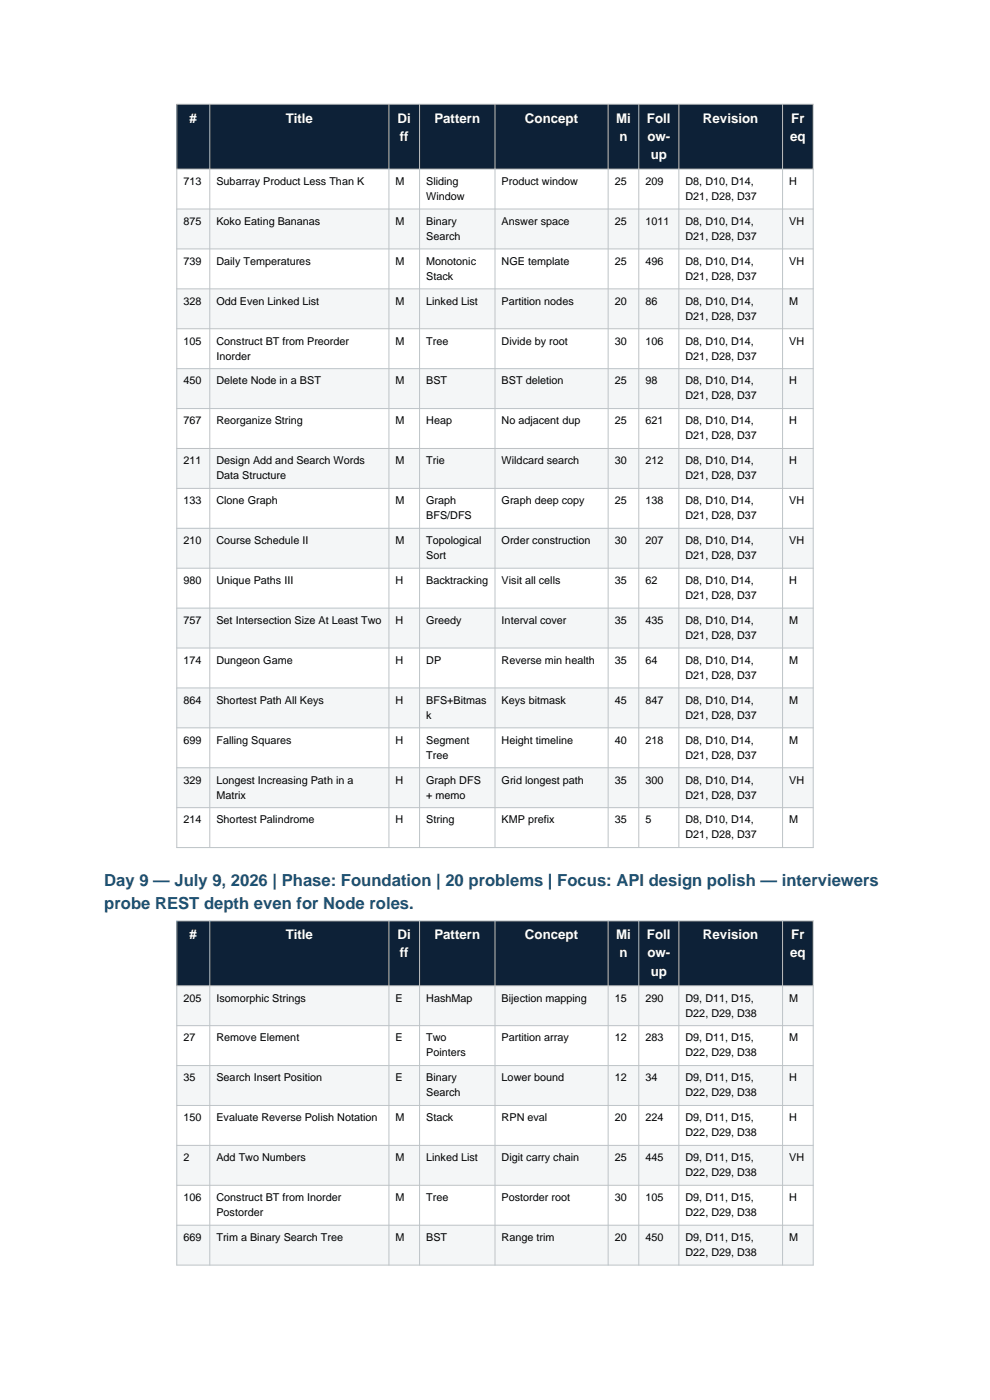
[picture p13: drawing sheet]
<svg xmlns="http://www.w3.org/2000/svg" width="210mm" height="297mm" viewBox="0 0 210 297" stroke-linecap="round" stroke-linejoin="round" font-family="sans-serif">
<defs><g id="words">
<g font-size="3.5" fill="#1a5276">
<text x="22.1" y="188">Day 9 — July 9, 2026 | Phase: Foundation | 20 problems | Focus: API design polish — interviewers</text>
<text x="22.1" y="192.9">probe REST depth even for Node roles.</text>
</g>
<g font-size="2.8" fill="#fff">
<text x="40.2" y="26">#</text>
<text x="60.6" y="26">Title</text>
<text x="84.3" y="26">Di</text>
<text x="84.8" y="29.9">ff</text>
<text x="92.1" y="26">Pattern</text>
<text x="111.4" y="26">Concept</text>
<text x="130.7" y="26">Mi</text>
<text x="131.4" y="29.9">n</text>
<text x="137.2" y="26">Foll</text>
<text x="137.3" y="29.9">ow-</text>
<text x="149.1" y="26">Revision</text>
<text x="167.6" y="29.9">eq</text>
<text x="167.8" y="26">Fr</text>
<text x="138" y="33.8">up</text>
<text x="40.2" y="199.2">#</text>
<text x="60.6" y="199.2">Title</text>
<text x="84.3" y="199.2">Di</text>
<text x="84.8" y="203.1">ff</text>
<text x="92.1" y="199.2">Pattern</text>
<text x="111.4" y="199.2">Concept</text>
<text x="130.7" y="199.2">Mi</text>
<text x="131.4" y="203.1">n</text>
<text x="137.2" y="199.2">Foll</text>
<text x="137.3" y="203.1">ow-</text>
<text x="149.1" y="199.2">Revision</text>
<text x="167.6" y="203.1">eq</text>
<text x="167.8" y="199.2">Fr</text>
<text x="138" y="207">up</text>
</g>
<g font-size="2.3">
<text x="38.9" y="39.2">713</text>
<text x="45.9" y="39.2">Subarray Product Less Than K</text>
<text x="83.9" y="39.2">M</text>
<text x="90.4" y="39.2">Sliding</text>
<text x="106.4" y="39.2">Product window</text>
<text x="130.4" y="39.2">25</text>
<text x="136.9" y="39.2">209</text>
<text x="145.4" y="39.2">D8, D10, D14,</text>
<text x="167.4" y="39.2">H</text>
<text x="38.9" y="47.7">875</text>
<text x="45.9" y="47.7">Koko Eating Bananas</text>
<text x="83.9" y="47.7">M</text>
<text x="90.4" y="42.4">Window</text>
<text x="90.4" y="47.7">Binary</text>
<text x="106.4" y="47.7">Answer space</text>
<text x="130.4" y="47.7">25</text>
<text x="136.9" y="47.7">1011</text>
<text x="145.4" y="42.4">D21, D28, D37</text>
<text x="145.4" y="47.7">D8, D10, D14,</text>
<text x="167.4" y="47.7">VH</text>
<text x="90.4" y="50.9">Search</text>
<text x="145.4" y="50.9">D21, D28, D37</text>
<text x="38.9" y="56.2">739</text>
<text x="45.9" y="56.2">Daily Temperatures</text>
<text x="83.9" y="56.2">M</text>
<text x="90.4" y="56.2">Monotonic</text>
<text x="90.4" y="59.3">Stack</text>
<text x="106.4" y="56.2">NGE template</text>
<text x="130.4" y="56.2">25</text>
<text x="136.9" y="56.2">496</text>
<text x="145.4" y="56.2">D8, D10, D14,</text>
<text x="145.4" y="59.3">D21, D28, D37</text>
<text x="167.4" y="56.2">VH</text>
<text x="38.9" y="64.6">328</text>
<text x="45.9" y="64.6">Odd Even Linked List</text>
<text x="83.9" y="64.6">M</text>
<text x="90.4" y="64.6">Linked List</text>
<text x="106.4" y="64.6">Partition nodes</text>
<text x="130.4" y="64.6">20</text>
<text x="136.9" y="64.6">86</text>
<text x="145.4" y="64.6">D8, D10, D14,</text>
<text x="167.4" y="64.6">M</text>
<text x="145.4" y="67.8">D21, D28, D37</text>
<text x="38.9" y="73.1">105</text>
<text x="45.9" y="73.1">Construct BT from Preorder</text>
<text x="45.9" y="76.3">Inorder</text>
<text x="83.9" y="73.1">M</text>
<text x="90.4" y="73.1">Tree</text>
<text x="106.4" y="73.1">Divide by root</text>
<text x="130.4" y="73.1">30</text>
<text x="136.9" y="73.1">106</text>
<text x="145.4" y="73.1">D8, D10, D14,</text>
<text x="145.4" y="76.3">D21, D28, D37</text>
<text x="167.4" y="73.1">VH</text>
<text x="38.9" y="81.6">450</text>
<text x="45.9" y="81.6">Delete Node in a BST</text>
<text x="83.9" y="81.6">M</text>
<text x="90.4" y="81.6">BST</text>
<text x="106.4" y="81.6">BST deletion</text>
<text x="130.4" y="81.6">25</text>
<text x="136.9" y="81.6">98</text>
<text x="145.4" y="81.6">D8, D10, D14,</text>
<text x="167.4" y="81.6">H</text>
<text x="145.4" y="84.7">D21, D28, D37</text>
<text x="38.9" y="90">767</text>
<text x="45.9" y="90">Reorganize String</text>
<text x="83.9" y="90">M</text>
<text x="90.4" y="90">Heap</text>
<text x="106.4" y="90">No adjacent dup</text>
<text x="130.4" y="90">25</text>
<text x="136.9" y="90">621</text>
<text x="145.4" y="90">D8, D10, D14,</text>
<text x="145.4" y="93.2">D21, D28, D37</text>
<text x="167.4" y="90">H</text>
<text x="38.9" y="98.5">211</text>
<text x="45.9" y="98.5">Design Add and Search Words</text>
<text x="45.9" y="101.7">Data Structure</text>
<text x="83.9" y="98.5">M</text>
<text x="90.4" y="98.5">Trie</text>
<text x="106.4" y="98.5">Wildcard search</text>
<text x="130.4" y="98.5">30</text>
<text x="136.9" y="98.5">212</text>
<text x="145.4" y="98.5">D8, D10, D14,</text>
<text x="145.4" y="101.7">D21, D28, D37</text>
<text x="167.4" y="98.5">H</text>
<text x="38.9" y="107">133</text>
<text x="45.9" y="107">Clone Graph</text>
<text x="83.9" y="107">M</text>
<text x="90.4" y="107">Graph</text>
<text x="106.4" y="107">Graph deep copy</text>
<text x="130.4" y="107">25</text>
<text x="136.9" y="107">138</text>
<text x="145.4" y="107">D8, D10, D14,</text>
<text x="167.4" y="107">VH</text>
<text x="90.4" y="110.1">BFS/DFS</text>
<text x="145.4" y="110.1">D21, D28, D37</text>
<text x="38.9" y="115.4">210</text>
<text x="45.9" y="115.4">Course Schedule II</text>
<text x="83.9" y="115.4">M</text>
<text x="90.4" y="115.4">Topological</text>
<text x="90.4" y="118.6">Sort</text>
<text x="106.4" y="115.4">Order construction</text>
<text x="130.4" y="115.4">30</text>
<text x="136.9" y="115.4">207</text>
<text x="145.4" y="115.4">D8, D10, D14,</text>
<text x="145.4" y="118.6">D21, D28, D37</text>
<text x="167.4" y="115.4">VH</text>
<text x="38.9" y="123.9">980</text>
<text x="45.9" y="123.9">Unique Paths III</text>
<text x="83.9" y="123.9">H</text>
<text x="90.4" y="123.9">Backtracking</text>
<text x="106.4" y="123.9">Visit all cells</text>
<text x="130.4" y="123.9">35</text>
<text x="136.9" y="123.9">62</text>
<text x="145.4" y="123.9">D8, D10, D14,</text>
<text x="167.4" y="123.9">H</text>
<text x="145.4" y="127.1">D21, D28, D37</text>
<text x="38.9" y="132.4">757</text>
<text x="45.9" y="132.4">Set Intersection Size At Least Two</text>
<text x="83.9" y="132.4">H</text>
<text x="90.4" y="132.4">Greedy</text>
<text x="106.4" y="132.4">Interval cover</text>
<text x="130.4" y="132.4">35</text>
<text x="136.9" y="132.4">435</text>
<text x="145.4" y="132.4">D8, D10, D14,</text>
<text x="145.4" y="135.5">D21, D28, D37</text>
<text x="167.4" y="132.4">M</text>
<text x="38.9" y="140.8">174</text>
<text x="45.9" y="140.8">Dungeon Game</text>
<text x="83.9" y="140.8">H</text>
<text x="90.4" y="140.8">DP</text>
<text x="106.4" y="140.8">Reverse min health</text>
<text x="130.4" y="140.8">35</text>
<text x="136.9" y="140.8">64</text>
<text x="145.4" y="140.8">D8, D10, D14,</text>
<text x="167.4" y="140.8">M</text>
<text x="38.9" y="149.3">864</text>
<text x="45.9" y="149.3">Shortest Path All Keys</text>
<text x="83.9" y="149.3">H</text>
<text x="90.4" y="149.3">BFS+Bitmas</text>
<text x="106.4" y="149.3">Keys bitmask</text>
<text x="130.4" y="149.3">45</text>
<text x="136.9" y="149.3">847</text>
<text x="145.4" y="144">D21, D28, D37</text>
<text x="145.4" y="149.3">D8, D10, D14,</text>
<text x="167.4" y="149.3">M</text>
<text x="90.4" y="152.5">k</text>
<text x="145.4" y="152.5">D21, D28, D37</text>
<text x="38.9" y="157.8">699</text>
<text x="45.9" y="157.8">Falling Squares</text>
<text x="83.9" y="157.8">H</text>
<text x="90.4" y="157.8">Segment</text>
<text x="90.4" y="160.9">Tree</text>
<text x="106.4" y="157.8">Height timeline</text>
<text x="130.4" y="157.8">40</text>
<text x="136.9" y="157.8">218</text>
<text x="145.4" y="157.8">D8, D10, D14,</text>
<text x="145.4" y="160.9">D21, D28, D37</text>
<text x="167.4" y="157.8">M</text>
<text x="38.9" y="166.2">329</text>
<text x="45.9" y="166.2">Longest Increasing Path in a</text>
<text x="83.9" y="166.2">H</text>
<text x="90.4" y="166.2">Graph DFS</text>
<text x="106.4" y="166.2">Grid longest path</text>
<text x="130.4" y="166.2">35</text>
<text x="136.9" y="166.2">300</text>
<text x="145.4" y="166.2">D8, D10, D14,</text>
<text x="167.4" y="166.2">VH</text>
<text x="45.9" y="169.4">Matrix</text>
<text x="90.4" y="169.4">+ memo</text>
<text x="145.4" y="169.4">D21, D28, D37</text>
<text x="38.9" y="174.7">214</text>
<text x="45.9" y="174.7">Shortest Palindrome</text>
<text x="83.9" y="174.7">H</text>
<text x="90.4" y="174.7">String</text>
<text x="106.4" y="174.7">KMP prefix</text>
<text x="130.4" y="174.7">35</text>
<text x="136.9" y="174.7">5</text>
<text x="145.4" y="174.7">D8, D10, D14,</text>
<text x="145.4" y="177.9">D21, D28, D37</text>
<text x="167.4" y="174.7">M</text>
<text x="38.9" y="212.5">205</text>
<text x="45.9" y="212.5">Isomorphic Strings</text>
<text x="83.9" y="212.5">E</text>
<text x="90.4" y="212.5">HashMap</text>
<text x="106.4" y="212.5">Bijection mapping</text>
<text x="130.4" y="212.5">15</text>
<text x="136.9" y="212.5">290</text>
<text x="145.4" y="212.5">D9, D11, D15,</text>
<text x="145.4" y="215.6">D22, D29, D38</text>
<text x="167.4" y="212.5">M</text>
<text x="38.9" y="220.9">27</text>
<text x="45.9" y="220.9">Remove Element</text>
<text x="83.9" y="220.9">E</text>
<text x="90.4" y="220.9">Two</text>
<text x="106.4" y="220.9">Partition array</text>
<text x="130.4" y="220.9">12</text>
<text x="136.9" y="220.9">283</text>
<text x="145.4" y="220.9">D9, D11, D15,</text>
<text x="167.4" y="220.9">M</text>
<text x="90.4" y="224.1">Pointers</text>
<text x="145.4" y="224.1">D22, D29, D38</text>
<text x="38.9" y="229.4">35</text>
<text x="45.9" y="229.4">Search Insert Position</text>
<text x="83.9" y="229.4">E</text>
<text x="90.4" y="229.4">Binary</text>
<text x="90.4" y="232.6">Search</text>
<text x="106.4" y="229.4">Lower bound</text>
<text x="130.4" y="229.4">12</text>
<text x="136.9" y="229.4">34</text>
<text x="145.4" y="229.4">D9, D11, D15,</text>
<text x="145.4" y="232.6">D22, D29, D38</text>
<text x="167.4" y="229.4">H</text>
<text x="38.9" y="237.9">150</text>
<text x="45.9" y="237.9">Evaluate Reverse Polish Notation</text>
<text x="83.9" y="237.9">M</text>
<text x="90.4" y="237.9">Stack</text>
<text x="106.4" y="237.9">RPN eval</text>
<text x="130.4" y="237.9">20</text>
<text x="136.9" y="237.9">224</text>
<text x="145.4" y="237.9">D9, D11, D15,</text>
<text x="167.4" y="237.9">H</text>
<text x="145.4" y="241">D22, D29, D38</text>
<text x="38.9" y="246.3">2</text>
<text x="45.9" y="246.3">Add Two Numbers</text>
<text x="83.9" y="246.3">M</text>
<text x="90.4" y="246.3">Linked List</text>
<text x="106.4" y="246.3">Digit carry chain</text>
<text x="130.4" y="246.3">25</text>
<text x="136.9" y="246.3">445</text>
<text x="145.4" y="246.3">D9, D11, D15,</text>
<text x="145.4" y="249.5">D22, D29, D38</text>
<text x="167.4" y="246.3">VH</text>
<text x="38.9" y="254.8">106</text>
<text x="45.9" y="254.8">Construct BT from Inorder</text>
<text x="45.9" y="258">Postorder</text>
<text x="83.9" y="254.8">M</text>
<text x="90.4" y="254.8">Tree</text>
<text x="106.4" y="254.8">Postorder root</text>
<text x="130.4" y="254.8">30</text>
<text x="136.9" y="254.8">105</text>
<text x="145.4" y="254.8">D9, D11, D15,</text>
<text x="145.4" y="258">D22, D29, D38</text>
<text x="167.4" y="254.8">H</text>
<text x="38.9" y="263.3">669</text>
<text x="45.9" y="263.3">Trim a Binary Search Tree</text>
<text x="83.9" y="263.3">M</text>
<text x="90.4" y="263.3">BST</text>
<text x="106.4" y="263.3">Range trim</text>
<text x="130.4" y="263.3">20</text>
<text x="136.9" y="263.3">450</text>
<text x="145.4" y="263.3">D9, D11, D15,</text>
<text x="167.4" y="263.3">M</text>
<text x="145.4" y="266.4">D22, D29, D38</text>
</g>
</g></defs>
<path d="M37.5 22.1h135v13.8h-135z" fill-rule="evenodd" fill="#0d2137"/>
<path d="M37.5 35.9h135v8.4h-135z" fill-rule="evenodd" fill="#fff"/>
<path d="M37.5 44.3h135v8.5h-135z" fill-rule="evenodd" fill="#f4f6f7"/>
<path d="M37.5 52.8h135v8.5h-135z" fill-rule="evenodd" fill="#fff"/>
<path d="M37.5 61.3h135v8.4h-135z" fill-rule="evenodd" fill="#f4f6f7"/>
<path d="M37.5 69.7h135v8.5h-135z" fill-rule="evenodd" fill="#fff"/>
<path d="M37.5 78.2h135v8.5h-135z" fill-rule="evenodd" fill="#f4f6f7"/>
<path d="M37.5 86.7h135v8.4h-135z" fill-rule="evenodd" fill="#fff"/>
<path d="M37.5 95.1h135v8.5h-135z" fill-rule="evenodd" fill="#f4f6f7"/>
<path d="M37.5 103.6h135v8.5h-135z" fill-rule="evenodd" fill="#fff"/>
<path d="M37.5 112.1h135v8.4h-135z" fill-rule="evenodd" fill="#f4f6f7"/>
<path d="M37.5 120.5h135v8.5h-135z" fill-rule="evenodd" fill="#fff"/>
<path d="M37.5 129h135v8.5h-135z" fill-rule="evenodd" fill="#f4f6f7"/>
<path d="M37.5 137.5h135v8.4h-135z" fill-rule="evenodd" fill="#fff"/>
<path d="M37.5 145.9h135v8.5h-135z" fill-rule="evenodd" fill="#f4f6f7"/>
<path d="M37.5 154.4h135v8.5h-135z" fill-rule="evenodd" fill="#fff"/>
<path d="M37.5 162.9h135v8.4h-135z" fill-rule="evenodd" fill="#f4f6f7"/>
<path d="M37.5 171.3h135v8.5h-135z" fill-rule="evenodd" fill="#fff"/>
<g fill="none" stroke="#bdc3c7" stroke-width=".21">
<path d="M37.5 22.1h135v157.7h-135zM37.5 35.9h135M44.5 22.1v157.7M82.5 22.1v157.7M89 22.1v157.7M105 22.1v157.7M129 22.1v157.7M135.5 22.1v157.7M144 22.1v157.7M166 22.1v157.7M37.5 44.3h135M37.5 52.8h135"/>
<path d="M37.5 61.3h135M37.5 69.7h135M37.5 78.2h135M37.5 86.7h135M37.5 95.1h135M37.5 103.6h135M37.5 112.1h135M37.5 120.5h135M37.5 129h135M37.5 137.5h135M37.5 145.9h135M37.5 154.4h135"/>
<path d="M37.5 162.9h135M37.5 171.3h135"/>
</g>
<path d="M37.5 195.4h135v13.7h-135z" fill-rule="evenodd" fill="#0d2137"/>
<path d="M37.5 209.1h135v8.5h-135z" fill-rule="evenodd" fill="#f4f6f7"/>
<path d="M37.5 217.6h135v8.5h-135z" fill-rule="evenodd" fill="#fff"/>
<path d="M37.5 226.1h135v8.4h-135z" fill-rule="evenodd" fill="#f4f6f7"/>
<path d="M37.5 234.5h135v8.5h-135z" fill-rule="evenodd" fill="#fff"/>
<path d="M37.5 243h135v8.5h-135z" fill-rule="evenodd" fill="#f4f6f7"/>
<path d="M37.5 251.5h135v8.4h-135z" fill-rule="evenodd" fill="#fff"/>
<path d="M37.5 259.9h135v8.5h-135z" fill-rule="evenodd" fill="#f4f6f7"/>
<g fill="none" stroke="#bdc3c7" stroke-width=".21">
<path d="M37.5 195.4h135v73h-135zM44.5 195.4v73M82.5 195.4v73M89 195.4v73M105 195.4v73M129 195.4v73M135.5 195.4v73M144 195.4v73M166 195.4v73M37.5 209.1h135M37.5 217.6h135M37.5 226.1h135"/>
<path d="M37.5 234.5h135M37.5 243h135M37.5 251.5h135M37.5 259.9h135"/>
</g>
<use href="#words"/>
</svg>
